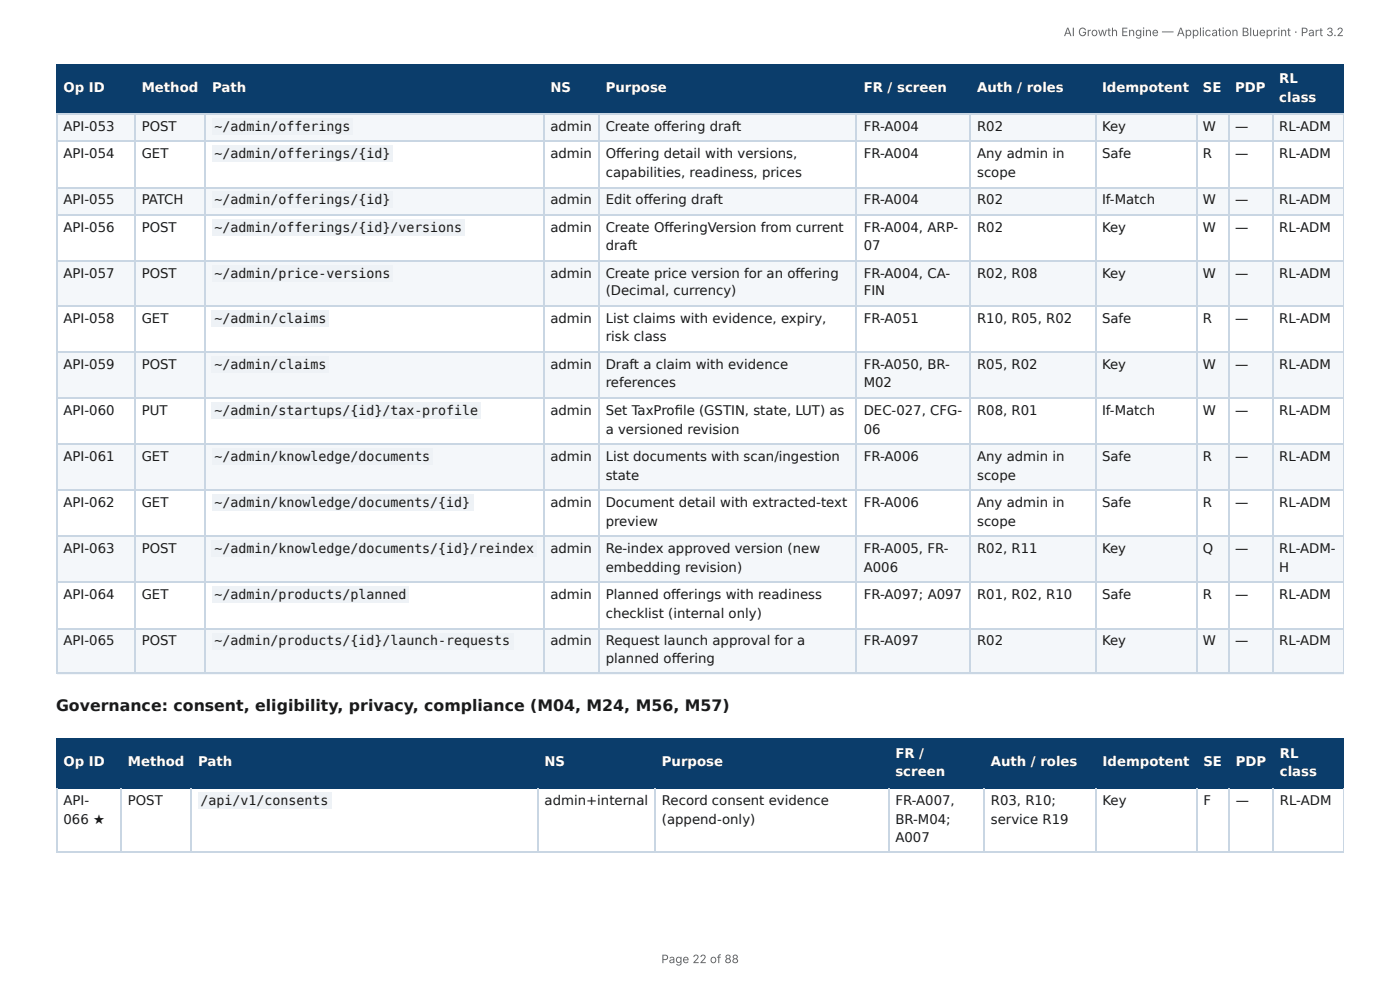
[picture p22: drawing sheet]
<svg xmlns="http://www.w3.org/2000/svg" width="297mm" height="210mm" viewBox="0 0 297 210" stroke-linecap="round" stroke-linejoin="round" font-family="sans-serif">
<defs><g id="words">
<text font-size="3.3" fill="#1a1a1a" x="11.9" y="151.1">Governance: consent, eligibility, privacy, compliance (M04, M24, M56, M57)</text>
<g font-size="2.8" fill="#fff">
<text x="271.7" y="17.7">RL</text>
<text x="13.5" y="19.6">Op ID</text>
<text x="30.1" y="19.6">Method</text>
<text x="45" y="19.6">Path</text>
<text x="116.9" y="19.6">NS</text>
<text x="128.6" y="19.6">Purpose</text>
<text x="183.5" y="19.6">FR / screen</text>
<text x="207.5" y="19.6">Auth / roles</text>
<text x="234.1" y="19.6">Idempotent</text>
<text x="255.5" y="19.6">SE</text>
<text x="262.3" y="19.6">PDP</text>
<text x="271.7" y="21.7">class</text>
<text x="190.2" y="160.9">FR /</text>
<text x="271.8" y="160.9">RL</text>
<text x="13.5" y="162.7">Op ID</text>
<text x="27.1" y="162.7">Method</text>
<text x="42.1" y="162.7">Path</text>
<text x="115.7" y="162.7">NS</text>
<text x="140.6" y="162.7">Purpose</text>
<text x="190.2" y="164.8">screen</text>
<text x="210.4" y="162.7">Auth / roles</text>
<text x="234.2" y="162.7">Idempotent</text>
<text x="255.6" y="162.7">SE</text>
<text x="262.5" y="162.7">PDP</text>
<text x="271.8" y="164.8">class</text>
</g>
<g font-size="2.8" fill="#1a1a1a">
<text x="13.5" y="27.8">API-053</text>
<text x="30.1" y="27.8">POST</text>
<text x="45.6" y="27.8">~/admin/offerings</text>
<text x="116.9" y="27.8">admin</text>
<text x="128.6" y="27.8">Create off ering draft</text>
<text x="183.5" y="27.8">FR-A004</text>
<text x="207.5" y="27.8">R02</text>
<text x="234.1" y="27.8">Key</text>
<text x="255.5" y="27.8">W</text>
<text x="262.3" y="27.8">—</text>
<text x="271.7" y="27.8">RL-ADM</text>
<text x="13.5" y="33.6">API-054</text>
<text x="30.1" y="33.6">GET</text>
<text x="45.6" y="33.6">~/admin/offerings/{id}</text>
<text x="116.9" y="33.6">admin</text>
<text x="128.6" y="33.6">Off ering detail with versions,</text>
<text x="183.5" y="33.6">FR-A004</text>
<text x="207.5" y="33.6">Any admin in</text>
<text x="234.1" y="33.6">Safe</text>
<text x="255.5" y="33.6">R</text>
<text x="262.3" y="33.6">—</text>
<text x="271.7" y="33.6">RL-ADM</text>
<text x="128.6" y="37.6">capabilities, readiness, prices</text>
<text x="207.5" y="37.6">scope</text>
<text x="13.5" y="43.4">API-055</text>
<text x="30.1" y="43.4">PATCH</text>
<text x="45.6" y="43.4">~/admin/offerings/{id}</text>
<text x="116.9" y="43.4">admin</text>
<text x="128.6" y="43.4">Edit off ering draft</text>
<text x="183.5" y="43.4">FR-A004</text>
<text x="207.5" y="43.4">R02</text>
<text x="234.1" y="43.4">If-Match</text>
<text x="255.5" y="43.4">W</text>
<text x="262.3" y="43.4">—</text>
<text x="271.7" y="43.4">RL-ADM</text>
<text x="13.5" y="49.2">API-056</text>
<text x="30.1" y="49.2">POST</text>
<text x="45.6" y="49.2">~/admin/offerings/{id}/versions</text>
<text x="116.9" y="49.2">admin</text>
<text x="128.6" y="49.2">Create Off eringVersion from current</text>
<text x="128.6" y="53.2">draft</text>
<text x="183.5" y="49.2">FR-A004, ARP-</text>
<text x="183.5" y="53.2">07</text>
<text x="207.5" y="49.2">R02</text>
<text x="234.1" y="49.2">Key</text>
<text x="255.5" y="49.2">W</text>
<text x="262.3" y="49.2">—</text>
<text x="271.7" y="49.2">RL-ADM</text>
<text x="13.5" y="59">API-057</text>
<text x="30.1" y="59">POST</text>
<text x="45.6" y="59">~/admin/price-versions</text>
<text x="116.9" y="59">admin</text>
<text x="128.6" y="59">Create price version for an off ering</text>
<text x="183.5" y="59">FR-A004, CA-</text>
<text x="207.5" y="59">R02, R08</text>
<text x="234.1" y="59">Key</text>
<text x="255.5" y="59">W</text>
<text x="262.3" y="59">—</text>
<text x="271.7" y="59">RL-ADM</text>
<text x="128.6" y="62.7">(Decimal, currency)</text>
<text x="183.5" y="62.7">FIN</text>
<text x="13.5" y="68.5">API-058</text>
<text x="30.1" y="68.5">GET</text>
<text x="45.6" y="68.5">~/admin/claims</text>
<text x="116.9" y="68.5">admin</text>
<text x="128.6" y="68.5">List claims with evidence, expiry,</text>
<text x="183.5" y="68.5">FR-A051</text>
<text x="207.5" y="68.5">R10, R05, R02</text>
<text x="234.1" y="68.5">Safe</text>
<text x="255.5" y="68.5">R</text>
<text x="262.3" y="68.5">—</text>
<text x="271.7" y="68.5">RL-ADM</text>
<text x="128.6" y="72.5">risk class</text>
<text x="13.5" y="78.3">API-059</text>
<text x="30.1" y="78.3">POST</text>
<text x="45.6" y="78.3">~/admin/claims</text>
<text x="116.9" y="78.3">admin</text>
<text x="128.6" y="78.3">Draft a claim with evidence</text>
<text x="128.6" y="82.3">references</text>
<text x="183.5" y="78.3">FR-A050, BR-</text>
<text x="183.5" y="82.3">M02</text>
<text x="207.5" y="78.3">R05, R02</text>
<text x="234.1" y="78.3">Key</text>
<text x="255.5" y="78.3">W</text>
<text x="262.3" y="78.3">—</text>
<text x="271.7" y="78.3">RL-ADM</text>
<text x="13.5" y="88.1">API-060</text>
<text x="30.1" y="88.1">PUT</text>
<text x="45.6" y="88.1">~/admin/startups/{id}/tax-profile</text>
<text x="116.9" y="88.1">admin</text>
<text x="128.6" y="88.1">Set TaxProfi le (GSTIN, state, LUT) as</text>
<text x="183.5" y="88.1">DEC-027, CFG-</text>
<text x="207.5" y="88.1">R08, R01</text>
<text x="234.1" y="88.1">If-Match</text>
<text x="255.5" y="88.1">W</text>
<text x="262.3" y="88.1">—</text>
<text x="271.7" y="88.1">RL-ADM</text>
<text x="128.6" y="92.1">a versioned revision</text>
<text x="183.5" y="92.1">06</text>
<text x="13.5" y="97.9">API-061</text>
<text x="30.1" y="97.9">GET</text>
<text x="45.6" y="97.9">~/admin/knowledge/documents</text>
<text x="116.9" y="97.9">admin</text>
<text x="128.6" y="97.9">List documents with scan/ingestion</text>
<text x="128.6" y="101.9">state</text>
<text x="183.5" y="97.9">FR-A006</text>
<text x="207.5" y="97.9">Any admin in</text>
<text x="207.5" y="101.9">scope</text>
<text x="234.1" y="97.9">Safe</text>
<text x="255.5" y="97.9">R</text>
<text x="262.3" y="97.9">—</text>
<text x="271.7" y="97.9">RL-ADM</text>
<text x="13.5" y="107.7">API-062</text>
<text x="30.1" y="107.7">GET</text>
<text x="45.6" y="107.7">~/admin/knowledge/documents/{id}</text>
<text x="116.9" y="107.7">admin</text>
<text x="128.6" y="107.7">Document detail with extracted-text</text>
<text x="183.5" y="107.7">FR-A006</text>
<text x="207.5" y="107.7">Any admin in</text>
<text x="234.1" y="107.7">Safe</text>
<text x="255.5" y="107.7">R</text>
<text x="262.3" y="107.7">—</text>
<text x="271.7" y="107.7">RL-ADM</text>
<text x="128.6" y="111.7">preview</text>
<text x="207.5" y="111.7">scope</text>
<text x="13.5" y="117.5">API-063</text>
<text x="30.1" y="117.5">POST</text>
<text x="45.6" y="117.5">~/admin/knowledge/documents/{id}/reindex</text>
<text x="116.9" y="117.5">admin</text>
<text x="128.6" y="117.5">Re-index approved version (new</text>
<text x="183.5" y="117.5">FR-A005, FR-</text>
<text x="207.5" y="117.5">R02, R11</text>
<text x="234.1" y="117.5">Key</text>
<text x="255.5" y="117.5">Q</text>
<text x="262.3" y="117.5">—</text>
<text x="271.7" y="117.5">RL-ADM-</text>
<text x="128.6" y="121.4">embedding revision)</text>
<text x="183.5" y="121.4">A006</text>
<text x="271.7" y="121.4">H</text>
<text x="13.5" y="127.3">API-064</text>
<text x="30.1" y="127.3">GET</text>
<text x="45.6" y="127.3">~/admin/products/planned</text>
<text x="116.9" y="127.3">admin</text>
<text x="128.6" y="127.3">Planned off erings with readiness</text>
<text x="128.6" y="131.2">checklist (internal only)</text>
<text x="183.5" y="127.3">FR-A097; A097</text>
<text x="207.5" y="127.3">R01, R02, R10</text>
<text x="234.1" y="127.3">Safe</text>
<text x="255.5" y="127.3">R</text>
<text x="262.3" y="127.3">—</text>
<text x="271.7" y="127.3">RL-ADM</text>
<text x="13.5" y="137.1">API-065</text>
<text x="30.1" y="137.1">POST</text>
<text x="45.6" y="137.1">~/admin/products/{id}/launch-requests</text>
<text x="116.9" y="137.1">admin</text>
<text x="128.6" y="137.1">Request launch approval for a</text>
<text x="183.5" y="137.1">FR-A097</text>
<text x="207.5" y="137.1">R02</text>
<text x="234.1" y="137.1">Key</text>
<text x="255.5" y="137.1">W</text>
<text x="262.3" y="137.1">—</text>
<text x="271.7" y="137.1">RL-ADM</text>
<text x="128.6" y="140.8">planned off ering</text>
<text x="13.5" y="170.9">API-</text>
<text x="27.1" y="170.9">POST</text>
<text x="42.6" y="170.9">/api/v1/consents</text>
<text x="115.7" y="170.9">admin+internal</text>
<text x="140.6" y="170.9">Record consent evidence</text>
<text x="190.2" y="170.9">FR-A007,</text>
<text x="210.4" y="170.9">R03, R10;</text>
<text x="234.2" y="170.9">Key</text>
<text x="255.6" y="170.9">F</text>
<text x="262.5" y="170.9">—</text>
<text x="271.8" y="170.9">RL-ADM</text>
<text x="13.5" y="174.9">066 ★</text>
<text x="140.6" y="174.9">(append-only)</text>
<text x="190.2" y="174.9">BR-M04;</text>
<text x="190.2" y="178.9">A007</text>
<text x="210.4" y="174.9">service R19</text>
</g>
<g font-size="2.5" fill="#666">
<text x="225.9" y="7.7">AI Growth Engine — Application Blueprint · Part 3.2</text>
<text x="140.5" y="204.5">Page 22 of 88</text>
</g>
</g></defs>
<g fill="#0b3d6b">
<path d="M12.2 14h16.4v10.1h-16.4z"/>
<path d="M28.6 14h15.1v10.1h-15.1z"/>
<path d="M43.7 14h71.7v10.1h-71.7z"/>
<path d="M115.4 14h11.9v10.1h-11.9z"/>
<path d="M127.3 14h54.7v10.1h-54.7z"/>
<path d="M182 14h24.1v10.1h-24.1z"/>
<path d="M206.1 14h26.5v10.1h-26.5z"/>
<path d="M232.6 14h21.4v10.1h-21.4z"/>
<path d="M254 14h6.9v10.1h-6.9z"/>
<path d="M260.9 14h9.2v10.1h-9.2z"/>
<path d="M270.1 14h15.3v10.1h-15.3z"/>
</g>
<g fill="#f4f7fa">
<path d="M12.2 24.1h16.4v5.8h-16.4z"/>
<path d="M28.6 24.1h15.1v5.8h-15.1z"/>
<path d="M43.7 24.1h71.7v5.8h-71.7z"/>
<path d="M115.4 24.1h11.9v5.8h-11.9z"/>
<path d="M127.3 24.1h54.7v5.8h-54.7z"/>
<path d="M182 24.1h24.1v5.8h-24.1z"/>
<path d="M206.1 24.1h26.5v5.8h-26.5z"/>
<path d="M232.6 24.1h21.4v5.8h-21.4z"/>
<path d="M254 24.1h6.9v5.8h-6.9z"/>
<path d="M260.9 24.1h9.2v5.8h-9.2z"/>
<path d="M270.1 24.1h15.3v5.8h-15.3z"/>
<path d="M12.2 39.7h16.4v5.8h-16.4z"/>
<path d="M28.6 39.7h15.1v5.8h-15.1z"/>
<path d="M43.7 39.7h71.7v5.8h-71.7z"/>
<path d="M115.4 39.7h11.9v5.8h-11.9z"/>
<path d="M127.3 39.7h54.7v5.8h-54.7z"/>
<path d="M182 39.7h24.1v5.8h-24.1z"/>
<path d="M206.1 39.7h26.5v5.8h-26.5z"/>
<path d="M232.6 39.7h21.4v5.8h-21.4z"/>
<path d="M254 39.7h6.9v5.8h-6.9z"/>
<path d="M260.9 39.7h9.2v5.8h-9.2z"/>
<path d="M270.1 39.7h15.3v5.8h-15.3z"/>
<path d="M12.2 55.3h16.4v9.8h-16.4z"/>
<path d="M28.6 55.3h15.1v9.8h-15.1z"/>
<path d="M43.7 55.3h71.7v9.8h-71.7z"/>
<path d="M115.4 55.3h11.9v9.8h-11.9z"/>
<path d="M127.3 55.3h54.7v9.8h-54.7z"/>
<path d="M182 55.3h24.1v9.8h-24.1z"/>
<path d="M206.1 55.3h26.5v9.8h-26.5z"/>
<path d="M232.6 55.3h21.4v9.8h-21.4z"/>
<path d="M254 55.3h6.9v9.8h-6.9z"/>
<path d="M260.9 55.3h9.2v9.8h-9.2z"/>
<path d="M270.1 55.3h15.3v9.8h-15.3z"/>
<path d="M12.2 74.9h16.4v9.8h-16.4z"/>
<path d="M28.6 74.9h15.1v9.8h-15.1z"/>
<path d="M43.7 74.9h71.7v9.8h-71.7z"/>
<path d="M115.4 74.9h11.9v9.8h-11.9z"/>
<path d="M127.3 74.9h54.7v9.8h-54.7z"/>
<path d="M182 74.9h24.1v9.8h-24.1z"/>
<path d="M206.1 74.9h26.5v9.8h-26.5z"/>
<path d="M232.6 74.9h21.4v9.8h-21.4z"/>
<path d="M254 74.9h6.9v9.8h-6.9z"/>
<path d="M260.9 74.9h9.2v9.8h-9.2z"/>
<path d="M270.1 74.9h15.3v9.8h-15.3z"/>
<path d="M12.2 94.5h16.4v9.5h-16.4z"/>
<path d="M28.6 94.5h15.1v9.5h-15.1z"/>
<path d="M43.7 94.5h71.7v9.5h-71.7z"/>
<path d="M115.4 94.5h11.9v9.5h-11.9z"/>
<path d="M127.3 94.5h54.7v9.5h-54.7z"/>
<path d="M182 94.5h24.1v9.5h-24.1z"/>
<path d="M206.1 94.5h26.5v9.5h-26.5z"/>
<path d="M232.6 94.5h21.4v9.5h-21.4z"/>
<path d="M254 94.5h6.9v9.5h-6.9z"/>
<path d="M260.9 94.5h9.2v9.5h-9.2z"/>
<path d="M270.1 94.5h15.3v9.5h-15.3z"/>
<path d="M12.2 113.8h16.4v9.8h-16.4z"/>
<path d="M28.6 113.8h15.1v9.8h-15.1z"/>
<path d="M43.7 113.8h71.7v9.8h-71.7z"/>
<path d="M115.4 113.8h11.9v9.8h-11.9z"/>
<path d="M127.3 113.8h54.7v9.8h-54.7z"/>
<path d="M182 113.8h24.1v9.8h-24.1z"/>
<path d="M206.1 113.8h26.5v9.8h-26.5z"/>
<path d="M232.6 113.8h21.4v9.8h-21.4z"/>
<path d="M254 113.8h6.9v9.8h-6.9z"/>
<path d="M260.9 113.8h9.2v9.8h-9.2z"/>
<path d="M270.1 113.8h15.3v9.8h-15.3z"/>
<path d="M12.2 133.4h16.4v9.7h-16.4z"/>
<path d="M28.6 133.4h15.1v9.7h-15.1z"/>
<path d="M43.7 133.4h71.7v9.7h-71.7z"/>
<path d="M115.4 133.4h11.9v9.7h-11.9z"/>
<path d="M127.3 133.4h54.7v9.7h-54.7z"/>
<path d="M182 133.4h24.1v9.7h-24.1z"/>
<path d="M206.1 133.4h26.5v9.7h-26.5z"/>
<path d="M232.6 133.4h21.4v9.7h-21.4z"/>
<path d="M254 133.4h6.9v9.7h-6.9z"/>
<path d="M260.9 133.4h9.2v9.7h-9.2z"/>
<path d="M270.1 133.4h15.3v9.7h-15.3z"/>
</g>
<g fill="none" stroke="#0b3d6b" stroke-width=".26">
<path d="M11.9 13.9h273.5M12 13.8v10.5M28.7 13.8v10.5M43.5 13.8v10.5M115.5 13.8v10.5M127.1 13.8v10.5M181.9 13.8v10.5M206 13.8v10.5M232.7 13.8v10.5M254.1 13.8v10.5M261 13.8v10.5M270.3 13.8v10.5"/>
<path d="M11.9 24.2h273.5"/>
</g>
<path d="M285.3 13.8v10.5" fill="none" stroke="#0b3d6b" stroke-width=".21"/>
<g fill="none" stroke="#c9d6e3" stroke-width=".26">
<path d="M11.9 24.2h273.5M11.9 30h273.5M11.9 39.8h273.5M12 24.3v118.8M28.7 24.3v118.8M43.5 24.3v118.8M115.5 24.3v118.8M127.1 24.3v118.8M181.9 24.3v118.8M206 24.3v118.8M232.7 24.3v118.8M254.1 24.3v118.8"/>
<path d="M261 24.3v118.8M270.3 24.3v118.8M11.9 45.6h273.5M11.9 55.4h273.5M11.9 65h273.5M11.9 74.7h273.5M11.9 84.5h273.5M11.9 94.3h273.5M11.9 104.1h273.5M11.9 113.9h273.5M11.9 123.7h273.5M11.9 133.5h273.5"/>
<path d="M11.9 143h273.5"/>
</g>
<path d="M285.3 24.3v118.8" fill="none" stroke="#c9d6e3" stroke-width=".21"/>
<g fill="#0b3d6b">
<path d="M12.2 156.9h13.5v10.3h-13.5z"/>
<path d="M25.7 156.9h15v10.3h-15z"/>
<path d="M40.7 156.9h73.6v10.3h-73.6z"/>
<path d="M114.3 156.9h24.9v10.3h-24.9z"/>
<path d="M139.2 156.9h49.4v10.3h-49.4z"/>
<path d="M188.6 156.9h20.4v10.3h-20.4z"/>
<path d="M209 156.9h23.8v10.3h-23.8z"/>
<path d="M232.8 156.9h21.2v10.3h-21.2z"/>
<path d="M254 156.9h6.9v10.3h-6.9z"/>
<path d="M260.9 156.9h9.5v10.3h-9.5z"/>
<path d="M270.4 156.9h15v10.3h-15z"/>
</g>
<g fill="none" stroke="#0b3d6b" stroke-width=".26">
<path d="M11.9 157h273.5M12 156.9v10.6M25.8 156.9v10.6M40.6 156.9v10.6M114.2 156.9v10.6M139 156.9v10.6M188.8 156.9v10.6M208.9 156.9v10.6M232.7 156.9v10.6M254.1 156.9v10.6M261 156.9v10.6M270.3 156.9v10.6"/>
<path d="M11.9 167.3h273.5"/>
</g>
<path d="M285.3 156.9v10.6" fill="none" stroke="#0b3d6b" stroke-width=".21"/>
<path d="M12 167.5v13.5M25.8 167.5v13.5M40.6 167.5v13.5M114.2 167.5v13.5M139 167.5v13.5M188.8 167.5v13.5M208.9 167.5v13.5M232.7 167.5v13.5M254.1 167.5v13.5M261 167.5v13.5M270.3 167.5v13.5M11.9 180.8h273.5" fill="none" stroke="#c9d6e3" stroke-width=".26"/>
<path d="M285.3 167.5v13.5" fill="none" stroke="#c9d6e3" stroke-width=".21"/>
<g fill="#eef2f6">
<path d="M45 25.1h29.9v3.5h-29.9z"/>
<path d="M45 31h38.3v3.4h-38.3z"/>
<path d="M45 40.7h38.3v3.5h-38.3z"/>
<path d="M45 46.6h53.7v3.4h-53.7z"/>
<path d="M45 56.4h38.3v3.4h-38.3z"/>
<path d="M45 65.9h24.8v3.4h-24.8z"/>
<path d="M45 75.7h24.8v3.4h-24.8z"/>
<path d="M45 85.5h57.1v3.4h-57.1z"/>
<path d="M45 95.3h46.8v3.4h-46.8z"/>
<path d="M45 105h55.5v3.5h-55.5z"/>
<path d="M45 114.8h69v3.5h-69z"/>
<path d="M45 124.6h41.8v3.5h-41.8z"/>
<path d="M45 134.4h64v3.4h-64z"/>
<path d="M42.1 168.3h28.3v3.4h-28.3z"/>
</g>
<use href="#words"/>
</svg>
